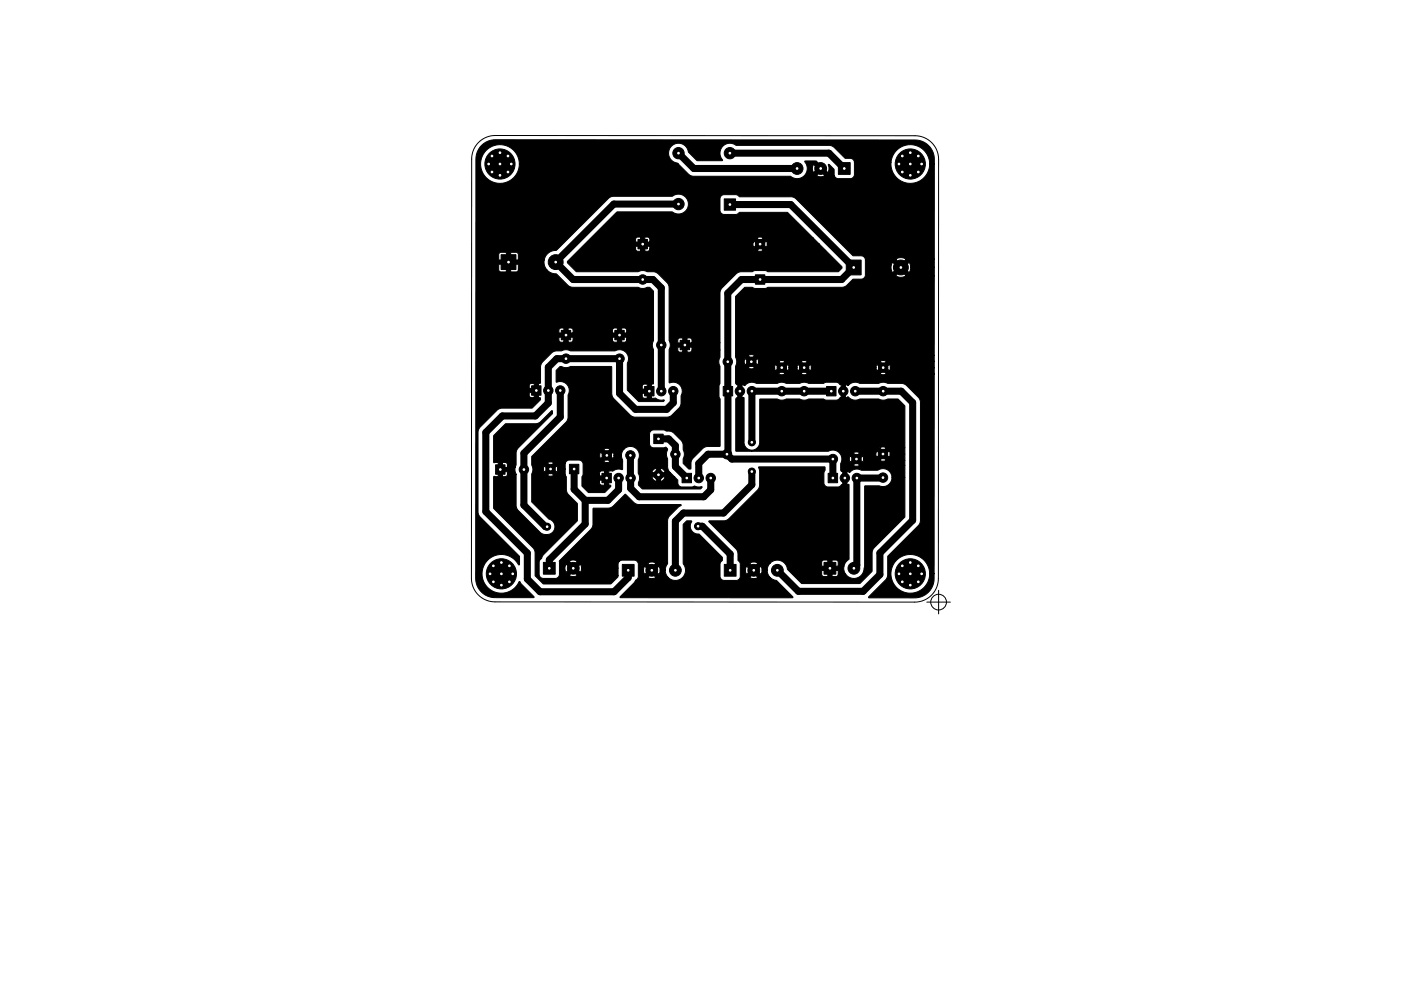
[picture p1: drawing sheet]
<svg xmlns="http://www.w3.org/2000/svg" width="297mm" height="210mm" viewBox="0 0 297 210" stroke-linecap="round" stroke-linejoin="round" font-family="sans-serif">
<g fill="none" stroke="#000" stroke-width=".21">
<path d="M101.5 30.2a5 5 0 0 1 3.5-1.5l89 .1a5 5 0 0 1 5 5v88.9a5 5 0 0 1-5 5h-89a5 5 0 0 1-5-5v-89a5 5 0 0 1 1.5-3.5zM196.5 127.7h5M199 125.2v5"/>
<circle cx="199" cy="127.7" r="1.67"/>
</g>
<g fill="#000" stroke="#000" stroke-width=".21">
<path d="M102 31a4.1 4.1 0 0 1 3-1.4l89 .1a4.1 4.1 0 0 1 4.1 4.2v.8h-1a4.1 4.1 0 0 0-3.9-4 4.1 4.1 0 0 0-4.3 3.7h-7.7l-.2-.4-.4-.3-1.5-.1-2.2-2.3-.9-.4-19.9-.1-.9-.4a2.11 2.11 0 0 0-2.3 1 2.11 2.11 0 0 0 .2 2.5v.2h-5.3l-1.8-1.8a2.12 2.12 0 0 0-2.2-1.9 2.12 2.12 0 0 0-2.1 2 2.12 2.12 0 0 0 1.9 2.2l.2 .1h-33.7a4.1 4.1 0 0 0-6.1-3.6 4.1 4.1 0 0 0-.2 7.1 4.1 4.1 0 0 0 6.3-3.2v-.3h33.7l2.1 2.2 .9 .5h20.8a2.2 2.2 0 0 0 3-.2 2.2 2.2 0 0 0 0-3h2.5l1.5 1.5h-1.2l-.9-.8a1.72 1.72 0 0 0 0 1.7l.9-.9h1.2l.9 .9a1.92 1.92 0 0 0 .1-1.7h.2l1 1 .1 1.4h-2l-.9-.9-.9 .9a1.71 1.71 0 0 0 1.8 0h2l.2 .3 .5 .3 3-.1 .4-.3 .1-.4 .1-2.7h7.7v.3a4.1 4.1 0 0 0 .7 2.5l.7 .7a4.1 4.1 0 0 0 4.4 .6 4.1 4.1 0 0 0 2.4-3.8h1v20.3h-6a2 2 0 0 0-2.2 0l.1 .1h-6.5l-.2-.4-.4-.4-2.1-.1-12-12-.9-.4-11.1-.1-.7-.4h-2.7l-.5 .3-.2 .5v2.6l.2 .5 .6 .3h2.6l.7-.5 10.1 .1 5.5 5.4h-10.5l-.7-.2-.7 .2 .7 .7 .7-.7h10.5l1.3 1.3h-11l-.2-.7-.7 .7h-1.3l-.7-.7-.1 .2h-21.9l-.1-.7-.4-.3h-.6v1h-.9v-1l-.8 .1-.2 .3v.7l24.9-.1v.7l.1 .5 .7-.7h1.3l.7 .7 .2-.7h11l1.4 1.3h-13.2l-.7-.7-.5 .4h-22.9v-.5h-1.1v1h-.9v-1h-1v.5l.1 .4 .3 .1h2.2l.4-.5h22.9l-.2 .3 .7 .2 .7-.2h13.2l3.4 3.5v.3l-.8 .8h-14.9l-.5-.3h-2.2l-.6 .3h-2.5l-.8 .3-3.1 3-.4 .7v11h-6v-.7l-.4-.3h-.6v1h-.9v-1l-.8 .1-.3 .3v.7l9-.1v1.5h-6v-.5h-1v1h-.9v-1h-1.1l.1 .7 .4 .3h2.1l.4-.5h6v1.6a1.94 1.94 0 0 0-.1 1.9l.1 3.7-.3 .5v2.2l.3 .6v9.9l-2.8 .1-.8 .3-2.4 2.6-.3 1.9h-.4l-1.1-1.2-.1-.9a2.01 2.01 0 0 0 0-2v-1.1l-.3-.7-2-2-1.2-.1-.6-.3h-2.2l-.5 .3-.3 .5v2.3l.3 .5 .5 .2h2.2l.5-.1 .3 .3v.4a1.91 1.91 0 0 0 0 1.7l.1 2 .5 1h-1.1l-.3-.6-.6-.4v1h-.9l-.1-1-.6 .4-.3 .6h3.9l.9 .9h-2.9v1h-.9v-1h-1l.5 .8 .4 .2h1l.6-.4 .3-.6h2l.7 .6 .1 .9 .5 .6h2.4l.5-.2 .8 .2 .7-.1 .1 .3-.3 .2h-12.3l-.8-.8v-.6a1.87 1.87 0 0 0 0-1.6l-.1-.3v-2.9a1.9 1.9 0 0 0-.5-2.4 1.9 1.9 0 0 0-2.5 .2h-2.9l-.7-.2-.7 .2 .7 .7 .7-.7h2.9l-.4 .5-.1 .8h-1.6l-.2-.7-.7 .7h-1.3l-.7-.7-.2 .7 .2 .7 .7-.7h1.3l.7 .7 .2-.7h1.6l.2 1v.4h-2.6l-.7-.7-.7 .7 .7 .1 .7-.1h2.6v1.6l-1.1-.1-1 .5-.8-.1v1.1h-.9v-1.1h-.7l-.3 .3-.1 .8h2v1.9h-.9v-1h-1.1v.6l.3 .4 2.1 .1v.2l-1.3 1.3h-3.4l-1.4-1.4v-1.9l.2-.5v-2.3l-.1-.4-.4-.3-2.5-.1-.4 .2-.3 .4h-2.5l-.7-.2-.7 .2 .7 .7 .7-.7h2.5l-.1 1.3h-1.6l-.1-.7-.7 .7h-1.3l-.7-.7-.2 .7 .2 .7 .7-.7h1.3l.7 .7 .1-.7h1.6l.1 1.4h-2.5l-.7-.7-.7 .6 .7 .2 .7-.1h2.5l.2 .3v2.6l.2 .8 2.1 2.3v3.5l-7.3 7.4-.8 1.4 .1 2.9 .3 .5 .4 .1h2.7l.6-.2 .2-.6v-2.9l6.9-7.1 .2-.7v-3.3l3.2-.1 .7-.2 2.9-2.7 2 1.8 .7 .3 9.2 .1-2.4 2.3-.4 .9-.1 9.2h-2.4a1.7 1.7 0 0 0-1.8 0l.9 .9 .9-.9 2.4 .1-.3 .5-.2 .9h-1l-.3-.9-.9 .9h-1.2l-.9-.9a1.72 1.72 0 0 0 0 1.8l.9-.9h1.2l.9 .9 .3-.9h1l.2 .9 .5 .6h-2.6l-.9-.9-.9 .9a1.71 1.71 0 0 0 1.8 0l2.6 .1a2.17 2.17 0 0 0 2.8 .1l.4-.4a2.21 2.21 0 0 0-.1-2.7v-8.3l.8-.8h.9l.2 .1a1.72 1.72 0 0 0-.1 1.9 1.72 1.72 0 0 0 1.7 .8l4.8 4.9v.7l-.3 .4-.1 .4v2.7l.2 .5 .6 .2h2.6l.5-.1 .4-.6v-2.7l-.5-.8-.1-1.6-.1-.5-6-6.2 3.4-.1 .7-.3 6.2-6.2 .4-.6 .1-.6v-2.8l-.3-.8 .1-.2 14 .1v.7l-.2 .6v2.1l.1 .4 .6 .4h2.5l.5-.5h.3v-2.8h-.3l-.2-.2v-1.4l.3-1.1-.2-.7a1.92 1.92 0 0 0-2.7-.9h-19.6v-11l.1-.3h.3v-2.8h-.2l-.2-.3v-3.6a1.96 1.96 0 0 0 0-1.9v-12.9l1.9-1.9h1.6l.6 .2h2.1l.6-.2 15.9-.1 .7-.3 1.4-1.4h1.9l.5-.2 .3-.6v-3.3h6.5l1 1 1.1-1.1h6v1.7h-5l-.3-1.1-1.2 1.1h-1.2l-1.2-1.1a2.06 2.06 0 0 0 0 2.3l1.2-1.2h1.2l1.2 1.2 .3-1.2h5v1.8h-6l-1.1-1.1-1.1 1.1a2.04 2.04 0 0 0 2.2 0h6v16.9h-38.1l-.7-.2-.7 .2 .7 .7 .7-.7h38.1v1.3h-10.2l-.6-.2-.7 .2h-15.4l-.7-.2-.7 .2h-3.4l-.7-.2-.6 .2v.1h-4.3l-.2-.7-.7 .6h-1.2l-.7-.6-.2 .9 .2 .4 .7-.7h1.2l.7 .7 .2-.6h4.3l.7 .6 .6-.7h3.4l.7 .7 .7-.7h15.4l.7 .7 .6-.7h10.2v1.3h-9.3l-.2-.7-.7 .7h-1.3l-.7-.7-.2 .7h-13.7l-.2-.7-.7 .7h-1.2l-.7-.7-.2 .7h-1.7l-.2-.7-.7 .7h-1.3l-.7-.7-.2 .8h-4.2l-.7-.7-.7 .7 .7 .2 .7-.2h4.2l.2 .6 .7-.7h1.3l.7 .7 .2-.7h1.7l.2 .7 .7-.7h1.2l.7 .7 .2-.7h13.7l.2 .7 .7-.7h1.3l.7 .7 .2-.7h9.3v1.3h-10.2l-.6-.7-.7 .7h-15.4l-.7-.7-.7 .7h-3.4l-.6-.7-.7 .7 .6 .2 .7-.2h3.4l.7 .2 .7-.2h15.4l.6 .2 .7-.2h10.2v42.4h-1a4.1 4.1 0 0 0-6.1-3.6 4.1 4.1 0 0 0-.2 7.1 4.1 4.1 0 0 0 6.3-3.1v-.4h1l-.1 1.5a4.1 4.1 0 0 1-4.1 3.6h-9.8l3.9-4.1 .2-.8v-3.9l6.5-6.4 .4-1v-25.4l-.4-1-2.9-2.7-.7-.2h-2.9a1.89 1.89 0 0 0-1.8 0h-4.1a1.95 1.95 0 0 0-2.4 .5l-.7-.2v2.8h-.9v-2.8h-.2l-.5-.4-2.4-.1-.6 .2h-3.2a1.89 1.89 0 0 0-1.7 0h-3a2 2 0 0 0-1.8 0h-4.5a1.95 1.95 0 0 0-2.4 .5l-.7-.2v2.8l.3-.1 .2 .1v9.2a1.81 1.81 0 0 0 1.6 2l1.2-.6 .5-.9v-9.4l3.7-.1 1 .3 .9-.3h2.8l1.1 .3 .9-.3h3.1l.5 .3h2.2l.4-.1 .4-.4h1.2l.4-.2 .3 .1a1.9 1.9 0 0 0 1.7 .6l.6-.3h4l1 .3 .9-.3 2.2 .1 1.4 1.4 .1 8.9h-4l-.7-.2-.7 .2 .7 .7 .7-.7h4v1.3h-3.2l-.2-.7-.6 .7h-1.3l-.7-.7-.2 .5h-3.4l-.7-.2-.7 .2 .7 .7 .7-.7h3.4l.2 .9 .7-.7h1.3l.6 .7 .2-.7h3.2v1.4h-4l-.7-.7-.4 .4h-3.7l-.2-.7-.7 .7h-1.3l-.7-.7-.1 .5 .1 .9 .7-.7h1.3l.7 .7 .2-.7h3.7l-.3 .3 .7 .1 .7-.1h4v1h-9.6l-.7-.7-.7 .7 .7 .2 .7-.2h9.6v2.6h-2.8l-.1-.7a1.9 1.9 0 0 0-2.6-1l-.3 .2h-3.5a1.9 1.9 0 0 0-2.4 .4l-.6-.2v2.9l.3-.2 .1 .2v15.8l-.6 .5-.5 .9h-1.2v-.9l-.4-.4h-.9v1.3h-.9v-1.3h-.9l-.4 .5v.8h4.7v.8l.4 1h-1.6v-.9h-1.3v1.3h-.9v-1.3h-1.3v.9l.3 .4h2.8l.3-.1 .1-.3h1.6a2.15 2.15 0 0 0 3.4 0l.4-.8 .2-1.2v-16.7l.1-.1h3.1a1.91 1.91 0 0 0 2.6-1.8h2.8l-.1 8.4-6.6 6.7-.3 .9v3.9l-2.5 2.6h-12.4l-3-3a2.17 2.17 0 0 0-1.4-1.8 2.17 2.17 0 0 0-2.3 .5h-2.6a1.7 1.7 0 0 0-1.8 0l.9 .9 .9-.9h2.6l-.5 .6-.1 .9h-1.1l-.3-.9-.8 .9h-1.3l-.9-.9a1.72 1.72 0 0 0 0 1.8l.9-.9h1.3l.8 .9 .3-.9h1.1l.2 .9 .4 .6h-2.6l-.9-.9-.9 .9a1.71 1.71 0 0 0 1.8 0h2.6l.6 .4 .8 .3 3.4 3.6h-36.5l-.1-.2 2.9-2.9 .9-1.1v-2.9l-.2-.6-.6-.3h-2.6l-.5 .3h-9a1.68 1.68 0 0 0-1.7 0l.8 .8 .9-.8h9l-.4 .5v.9h-7.7l-.2-.8-.9 .9h-1.3l-.9-.9a1.72 1.72 0 0 0 0 1.8l.9-.9h1.3l.9 .9 .2-1h7.7v1.6h-8.6l-.9-.9-.8 .9a1.71 1.71 0 0 0 1.7 0h8.6v.2l-1.5 1.6h-14.4l-1.6-1.8v-4.8l-.4-.9-8.4-8.6v-6.6l.1-.1h.8v-3l-.8 .1-.1-.1v-5.7l2.5-2.5h6.3l.7-.2 2.8-2.6 .1 .1v.6l-7.4 7.4-.3 .7v2.7l-.2 .6h-1.6l-.2-.9-.9-.2v1.1h2.7v.5l.2 1h-1.8v-.6h-1.1v1h.8l.3-.4h1.8v6.5l.2 .7 4.9 5 .4 .3 .8 .2a1.68 1.68 0 0 0 1.9-1.3 1.68 1.68 0 0 0-1.2-2l-3.7-3.7v-5.8l.3-1-.3-1v-1.7l7.6-7.7 .1-.7v-4.7a1.99 1.99 0 0 0-.2-2.3 1.99 1.99 0 0 0-2.3-.5v-2.4l.9-.9 1.3 .3 .9-.3 8.6 .1 .1 5.7 .2 .7 3.7 3.8 .9 .5h6.8l.8-.2 2.1-2.1 .2-.5v-1.8a1.98 1.98 0 0 0-.3-2.2 1.98 1.98 0 0 0-2.2-.5v-7a2 2 0 0 0 0-1.8l-.1-11.8-.4-.7-2-1.9-.7-.3h-1.5a2 2 0 0 0-1.7-.1h-13.3l-1.9-1.8v-.3l10.5-10.5 11.7-.1 1.2 .5a2.11 2.11 0 0 0 2.1-2.8 2.11 2.11 0 0 0-3.3-1h-12.4l-.7 .2-11.4 11.3a2.54 2.54 0 0 0-2.6 2h-5.5v-1.2l-.5-.4h-1.1v1.6h-.9v-1.6h-1.3l-.4 .4 .1 1.3 9.6-.1v.2a2.45 2.45 0 0 0 .5 1.9h-6v-1.1h-1.6v1.6h-.9v-1.6h-1.7v1.2l.4 .4h3.4l.4-.5h6l.9 .7 1.2 .2 2.3 2.4 .9 .4 14.1 .1 1.1 .2 1.3-.2 .9 .8v8.8h-5.7l-.1-.7-.4-.3h-.6v1h-.9v-1l-.9 .1-.2 .9h-8.3v-.7l-.4-.3h-.6v1h-.9l-.1-1h-.7l-.3 .5v.5h20.1v1.5h-5.7v-.5l-1.1-.1v1.1h-.9v-1.1h-1l-.1 .6h-8.3v-.5l-1-.1v1.1h-.9l-.1-1-1-.1v.7l.2 .3 2.4 .1 .4-.5h8.3l.2 .4 .3 .1h2.2l.4-.5h5.7a2.37 2.37 0 0 0 0 2.1l-.1 7.2-.4 .1v1h-.9v-1h-.8l-.2 .5v.5h1.9v2h-.9v-1.1l-1 .1v.6l.4 .4h2.4l.8 .4 .9-.1 .2 .2-.2 .2h-5.3l-2.4-2.4v-5.7a1.92 1.92 0 0 0-.3-2.3 1.92 1.92 0 0 0-2.3-.4h-9.5a1.89 1.89 0 0 0-1.7 0l-1.9 .2-2.4 2.3-.3 1v3.3l-.4 .1v1.1h-.9v-1.1l-.7 .1-.3 .2-.1 .8h2v1.9h-.9l-.1-1h-1l.1 .9 .3 .2h1.9l.1 .1v.4l-1.7 1.7h-6.4l-.7 .2-4 3.8-.4 .9v17.6l.4 .6 8.3 8.3v1.8l-.6-.7a4.1 4.1 0 0 0-6.5 .3 4.1 4.1 0 0 0 1.8 6.2l.4 .1a4.2 4.2 0 0 0 5-2.3l3 3.2v.2h-8.3a4.1 4.1 0 0 1-4-4.2v-89.3a4.1 4.1 0 0 1 1.1-2.3zM177.8 34.5h2.5v2.5h-2.5zM106.2 54h3.2v3.2h-3.2zM135.3 50.8h2v2h-2zM153.6 42.2h2.4v2.4h-2.4zM179.4 55.2h3.2v3.1h-3.2zM119 70.1h2v2h-2zM130.4 70.1h2v2h-2zM144.2 72.2h2v2h-2zM160.2 58.3h2v2h-2zM105.1 98.6h2v2h-2zM112.7 81.9h2v2h-2z"/>
<path d="M136.7 82h2v2h-2zM138.6 92.1h2v2h-2zM153.3 82h2v2h-2zM175.3 82h2v2h-2zM115.2 119.3h2.5v2.5h-2.5zM120.7 98.5h2v2h-2zM127.6 100.4h2v2h-2zM131.9 119.7h2.5v2.5h-2.5zM144.6 100.4h2v2h-2zM153.6 119.7h2.5v2.5h-2.5zM174.7 119.3h2.5v2.5h-2.5zM175.6 100.4h2v2h-2z"/>
<circle cx="103.6" cy="34.8" r=".4"/>
<circle cx="104.3" cy="36.5" r=".4"/>
<circle cx="104.3" cy="33.1" r=".4"/>
<circle cx="106" cy="34.8" r="3.2"/>
<circle cx="106" cy="37.2" r=".4"/>
<circle cx="106" cy="32.4" r=".4"/>
<circle cx="107.7" cy="36.5" r=".4"/>
<circle cx="107.7" cy="33.1" r=".4"/>
<circle cx="108.4" cy="34.8" r=".4"/>
<circle cx="143.9" cy="32.5" r="1.2"/>
<circle cx="154.8" cy="32.5" r="1.2"/>
<circle cx="169" cy="35.7" r="1.25"/>
<circle cx="174" cy="35.7" r="1.25"/>
<circle cx="190.6" cy="34.8" r=".4"/>
<circle cx="191.3" cy="36.5" r=".4"/>
<circle cx="191.3" cy="33.1" r=".4"/>
<circle cx="193" cy="37.2" r=".4"/>
<circle cx="193" cy="32.4" r=".4"/>
<circle cx="193" cy="34.8" r="3.2"/>
<circle cx="194.7" cy="36.5" r=".4"/>
<circle cx="194.7" cy="33.1" r=".4"/>
<circle cx="195.4" cy="34.8" r=".4"/>
<circle cx="117.8" cy="55.6" r="1.57"/>
<circle cx="136.3" cy="59.3" r="1"/>
<circle cx="143.9" cy="43.3" r="1.2"/>
<circle cx="161.2" cy="51.8" r="1"/>
<circle cx="191" cy="56.7" r="1.58"/>
<circle cx="120" cy="76.1" r="1"/>
<circle cx="131.4" cy="76.1" r="1"/>
<circle cx="140.2" cy="73.2" r="1"/>
<circle cx="154.3" cy="76.7" r="1"/>
<circle cx="159.3" cy="76.7" r="1"/>
<circle cx="165.8" cy="78" r="1"/>
<circle cx="170.5" cy="78" r="1"/>
<circle cx="187.3" cy="78" r="1"/>
<circle cx="111.1" cy="99.6" r="1"/>
<circle cx="116.3" cy="82.9" r="1"/>
<circle cx="116.7" cy="99.5" r="1"/>
<circle cx="118.8" cy="82.9" r="1"/>
<circle cx="128.7" cy="96.6" r="1"/>
<circle cx="133.7" cy="96.6" r="1"/>
<circle cx="140.2" cy="83" r="1"/>
<circle cx="142.7" cy="83" r="1"/>
<circle cx="143.2" cy="96.4" r="1"/>
<circle cx="154.1" cy="96.4" r="1"/>
<circle cx="156.9" cy="83" r="1"/>
<circle cx="159.4" cy="93.8" r=".75"/>
<circle cx="159.4" cy="83" r="1"/>
<circle cx="165.8" cy="83" r="1"/>
<circle cx="170.5" cy="83" r="1"/>
<circle cx="176.6" cy="97.4" r="1"/>
<circle cx="178.8" cy="83" r="1"/>
<circle cx="181.3" cy="83" r="1"/>
<circle cx="181.6" cy="97.4" r="1"/>
<circle cx="187.2" cy="96.3" r="1"/>
<circle cx="187.3" cy="83" r="1"/>
<circle cx="106.3" cy="119.3" r=".4"/>
<circle cx="116" cy="111.7" r=".75"/>
<circle cx="131.2" cy="101.4" r="1"/>
<circle cx="133.7" cy="101.4" r="1"/>
<circle cx="139.6" cy="100.7" r="1"/>
<circle cx="148" cy="111.6" r=".75"/>
<circle cx="148.2" cy="101.4" r="1"/>
<circle cx="150.7" cy="101.4" r="1"/>
<circle cx="159.4" cy="100" r=".75"/>
<circle cx="179.1" cy="101.4" r="1"/>
<circle cx="181.7" cy="101.4" r="1"/>
<circle cx="187.2" cy="101.3" r="1"/>
<circle cx="193" cy="119.3" r=".4"/>
<circle cx="103.9" cy="121.7" r=".4"/>
<circle cx="104.6" cy="120.1" r=".4"/>
<circle cx="104.6" cy="123.4" r=".4"/>
<circle cx="106.3" cy="124.1" r=".4"/>
<circle cx="106.3" cy="121.7" r="3.2"/>
<circle cx="108" cy="120.1" r=".4"/>
<circle cx="108" cy="123.4" r=".4"/>
<circle cx="108.7" cy="121.7" r=".4"/>
<circle cx="121.5" cy="120.6" r="1.25"/>
<circle cx="138.2" cy="121" r="1.25"/>
<circle cx="143.2" cy="121" r="1.25"/>
<circle cx="159.8" cy="121" r="1.25"/>
<circle cx="164.8" cy="121" r="1.25"/>
<circle cx="181" cy="120.6" r="1.25"/>
<circle cx="190.6" cy="121.7" r=".4"/>
<circle cx="191.3" cy="120.1" r=".4"/>
<circle cx="191.3" cy="123.4" r=".4"/>
<circle cx="193" cy="124.1" r=".4"/>
<circle cx="193" cy="121.7" r="3.2"/>
<circle cx="194.7" cy="120.1" r=".4"/>
<circle cx="194.7" cy="123.4" r=".4"/>
<circle cx="195.4" cy="121.7" r=".4"/>
</g>
<g fill="none" stroke="#000" stroke-width="1.5">
<path d="M143.9 32.5l3.2 3.2h21.9M154.8 32.5h21l3.2 3.2M143.9 43.3h-13.8l-12.3 12.3 3.7 3.7h16.9l1.8 1.8v21.9M154.8 43.4h12.9l13.3 13.3-2.6 2.6h-21.2l-2.9 2.9v34l-.2 .2M118.8 82.9v5.6l-7.7 7.7v11l4.6 4.5h.3M121.7 99.5v4.3l2.4 2.4M133.7 96.6v7l1.8 1.8h13.7l1.5-1.5v-2.5M139.6 93.1h2.2l1.4 1.4v4.5l2.4 2.4M140.2 83h.1M142.7 83v2.4l-1.4 1.5h-6.6l-3.3-3.4v-7.4h-13.3l-1.8 1.8v7.6l-2.8 2.7h-7l-3.5 3.5v16.8l8.8 8.8v5.5l2.7 2.7h15.7l3-2.9v-1.6M154.1 96.4h-4l-1.9 1.9v3.1M154.1 96.4l1.1 1h21.4v4"/>
<path d="M176.3 83h-16.9v10.8M181.3 83h9.8l2.4 2.4v25l-6.9 6.9v4.6l-3.6 3.6h-13.7l-4.5-4.5M124.1 106.2v5l-7.6 7.6v1.8M131.2 101.4v2.5l-2.3 2.3h-4.8M133.7 101.4h.1M148 111.6h.9l5.9 6v3.4M159.4 100v2.8l-6 6h-8.5l-1.7 1.8v10.4M187.2 101.3l-5.5 .1v18.5l-.7 .7"/>
</g>
<g fill="#fff" stroke="#fff" stroke-width=".21">
<circle cx="159.4" cy="100" r=".18"/>
<circle cx="159.4" cy="93.8" r=".17"/>
<circle cx="116" cy="111.7" r=".18"/>
<circle cx="148" cy="111.6" r=".17"/>
<circle cx="187.3" cy="83" r=".18"/>
<circle cx="187.3" cy="78" r=".18"/>
<circle cx="145.6" cy="101.4" r=".17"/>
<circle cx="148.2" cy="101.4" r=".17"/>
<circle cx="150.7" cy="101.4" r=".17"/>
<circle cx="136.3" cy="51.8" r=".17"/>
<circle cx="136.3" cy="59.3" r=".17"/>
<circle cx="113.7" cy="82.9" r=".17"/>
<circle cx="116.3" cy="82.9" r=".17"/>
<circle cx="118.8" cy="82.9" r=".17"/>
<circle cx="104.6" cy="120.1" r=".17"/>
<circle cx="106.3" cy="121.7" r=".18"/>
<circle cx="106.3" cy="124.1" r=".17"/>
<circle cx="103.9" cy="121.7" r=".18"/>
<circle cx="104.6" cy="123.4" r=".17"/>
<circle cx="108.7" cy="121.7" r=".18"/>
<circle cx="108" cy="123.4" r=".17"/>
<circle cx="108" cy="120.1" r=".17"/>
<circle cx="106.3" cy="119.3" r=".17"/>
<circle cx="131.4" cy="71.1" r=".17"/>
<circle cx="131.4" cy="76.1" r=".17"/>
<circle cx="170.5" cy="83" r=".17"/>
<circle cx="170.5" cy="78" r=".17"/>
<circle cx="179" cy="35.7" r=".17"/>
<circle cx="174" cy="35.7" r=".17"/>
<circle cx="169" cy="35.7" r=".17"/>
<circle cx="187.2" cy="101.3" r=".17"/>
<circle cx="187.2" cy="96.3" r=".18"/>
<circle cx="164.8" cy="121" r=".17"/>
<circle cx="159.8" cy="121" r=".17"/>
<circle cx="154.8" cy="121" r=".17"/>
<circle cx="106.1" cy="99.6" r=".18"/>
<circle cx="111.1" cy="99.6" r=".18"/>
<circle cx="176.3" cy="83" r=".18"/>
<circle cx="178.8" cy="83" r=".18"/>
<circle cx="181.3" cy="83" r=".18"/>
<circle cx="133.7" cy="96.6" r=".17"/>
<circle cx="128.7" cy="96.6" r=".17"/>
<circle cx="195.4" cy="121.7" r=".18"/>
<circle cx="194.7" cy="120.1" r=".17"/>
<circle cx="193" cy="121.7" r=".18"/>
<circle cx="191.3" cy="123.4" r=".17"/>
<circle cx="190.6" cy="121.7" r=".18"/>
<circle cx="193" cy="124.1" r=".17"/>
<circle cx="191.3" cy="120.1" r=".17"/>
<circle cx="194.7" cy="123.4" r=".17"/>
<circle cx="193" cy="119.3" r=".17"/>
<circle cx="139.6" cy="93.1" r=".18"/>
<circle cx="139.6" cy="100.7" r=".18"/>
<circle cx="154.1" cy="96.4" r=".17"/>
<circle cx="143.2" cy="96.4" r=".17"/>
<circle cx="137.7" cy="83" r=".18"/>
<circle cx="140.2" cy="83" r=".18"/>
<circle cx="142.7" cy="83" r=".18"/>
<circle cx="128.6" cy="101.4" r=".17"/>
<circle cx="131.2" cy="101.4" r=".17"/>
<circle cx="133.7" cy="101.4" r=".17"/>
<circle cx="116.5" cy="120.6" r=".17"/>
<circle cx="121.5" cy="120.6" r=".17"/>
<circle cx="165.8" cy="83" r=".18"/>
<circle cx="165.8" cy="78" r=".18"/>
<circle cx="121.7" cy="99.5" r=".17"/>
<circle cx="116.7" cy="99.5" r=".17"/>
<circle cx="181" cy="120.6" r=".17"/>
<circle cx="176" cy="120.6" r=".17"/>
<circle cx="107.7" cy="36.5" r=".17"/>
<circle cx="107.7" cy="33.1" r=".17"/>
<circle cx="103.6" cy="34.8" r=".17"/>
<circle cx="106" cy="32.4" r=".17"/>
<circle cx="108.4" cy="34.8" r=".17"/>
<circle cx="106" cy="37.2" r=".17"/>
<circle cx="106" cy="34.8" r=".17"/>
<circle cx="104.3" cy="33.1" r=".17"/>
<circle cx="104.3" cy="36.5" r=".17"/>
<circle cx="161.2" cy="59.3" r=".17"/>
<circle cx="161.2" cy="51.8" r=".17"/>
<circle cx="176.6" cy="101.4" r=".17"/>
<circle cx="179.1" cy="101.4" r=".17"/>
<circle cx="181.7" cy="101.4" r=".17"/>
<circle cx="176.6" cy="97.4" r=".18"/>
<circle cx="181.6" cy="97.4" r=".18"/>
<circle cx="154.8" cy="43.4" r=".17"/>
<circle cx="143.9" cy="43.3" r=".17"/>
<circle cx="143.9" cy="32.5" r=".17"/>
<circle cx="154.8" cy="32.5" r=".17"/>
<circle cx="107.8" cy="55.6" r=".17"/>
<circle cx="117.8" cy="55.6" r=".17"/>
<circle cx="120" cy="71.1" r=".17"/>
<circle cx="120" cy="76.1" r=".17"/>
<circle cx="191.3" cy="36.5" r=".17"/>
<circle cx="193" cy="37.2" r=".18"/>
<circle cx="195.4" cy="34.8" r=".17"/>
<circle cx="191.3" cy="33.1" r=".17"/>
<circle cx="193" cy="32.4" r=".17"/>
<circle cx="190.6" cy="34.8" r=".18"/>
<circle cx="194.7" cy="33.1" r=".17"/>
<circle cx="194.7" cy="36.5" r=".17"/>
<circle cx="193" cy="34.8" r=".17"/>
<circle cx="143.2" cy="121" r=".17"/>
<circle cx="138.2" cy="121" r=".17"/>
<circle cx="133.2" cy="121" r=".17"/>
<circle cx="154.3" cy="76.7" r=".17"/>
<circle cx="159.3" cy="76.7" r=".17"/>
<circle cx="154.3" cy="83" r=".18"/>
<circle cx="156.9" cy="83" r=".18"/>
<circle cx="159.4" cy="83" r=".18"/>
<circle cx="145.2" cy="73.2" r=".17"/>
<circle cx="140.2" cy="73.2" r=".17"/>
<circle cx="181" cy="56.7" r=".17"/>
<circle cx="191" cy="56.7" r=".17"/>
</g>
</svg>
